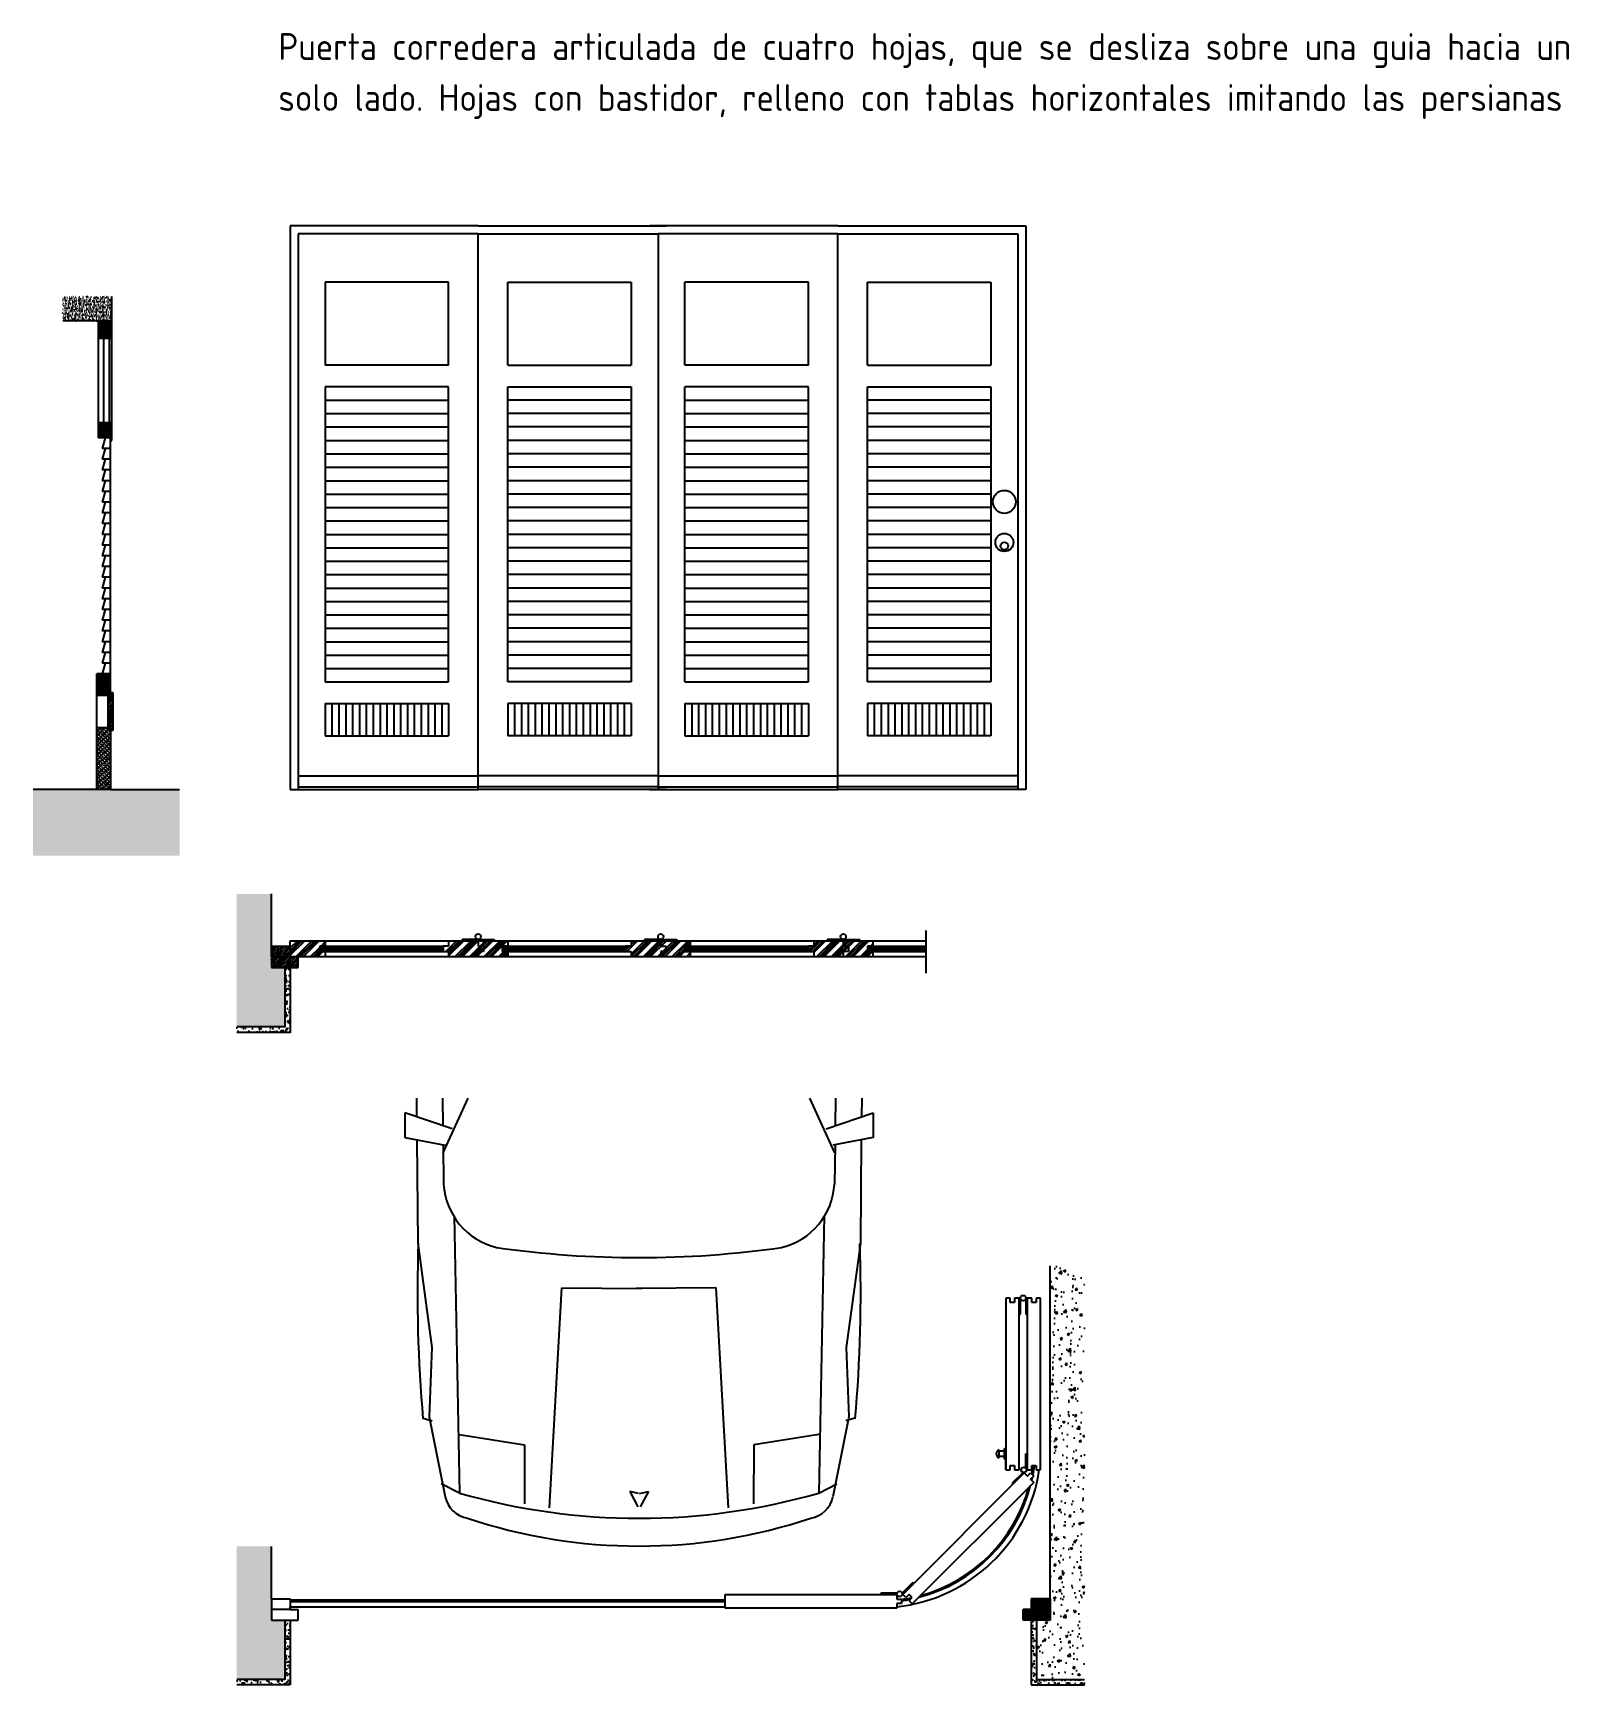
# Model space of a CAD drawing. Extents: x -0.96 to 4.76, y -3.23 to 2.92.
import ezdxf

# ---------------------------------------------------------------- set-up
doc = ezdxf.new("R2010")
doc.units = 0
doc.header["$LTSCALE"] = 0.003367
doc.header["$MEASUREMENT"] = 0
doc.layers.get('0').update_dxf_attribs({"linetype": 'CONTINUOUS'})
doc.styles.get("Standard").update_dxf_attribs({"font": 'ISOCP'})
pattern_1 = [(45, (0, 0), (-0.0269408, 0.0269408), []), (45, (0.00898, 0), (-0.0269408, 0.0269408), []), (45, (0.01796, 0), (-0.0269408, 0.0269408), []), (45, (0.02694, 0), (-0.0269408, 0.0269408), [])]
pattern_2 = [(50, (0, 0), (0.01821847, -0.00159391), [0.001905, -0.020955]), (355, (0, 0), (-0.00352428, 0.01910566), [0.001524, -0.016764]), (100.451, (0.001518, -0.000133), (0.01469425, 0.01751167), [0.001619, -0.017809]), (46.1842, (0, 0.00508), (0.0271079, -0.00420423), [0.0028575, -0.0314325]), (96.6356, (0.00226, 0.00473), (0.02374042, 0.02474256), [0.0024285, -0.0267135]), (351.184, (0, 0.00508), (0.02374046, 0.02474251), [0.002286, -0.025146]), (21, (0.00254, 0.00381), (0.01516149, -0.01022655), [0.001905, -0.020955]), (326, (0.00254, 0.00381), (0.0061802, 0.0184188), [0.001524, -0.016764]), (71.4514, (0.003803, 0.002958), (0.02134165, 0.00819229), [0.001619, -0.017809]), (37.5, (0, 0), (0.00030886, 0.008455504), [0, -0.0165608, 0, -0.017018, 0, -0.0168275]), (7.5, (0, 0), (0.006681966, 0.010018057), [0, -0.0097028, 0, -0.0161798, 0, -0.0064135]), (327.5, (-0.005664, 0), (0.01355906, -0.000572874), [0, -0.00635, 0, -0.019812, 0, -0.026289]), (317.5, (-0.008204, 0), (0.01481292, 0.00254265), [0, -0.008255, 0, -0.0131572, 0, -0.018669])]
pattern_3 = [(37.5, (0, 0), (-0.00080002, 0.02447066), [0, -0.019304, 0, -0.02159, 0, -0.0206375]), (7.5, (0, 0), (0.02247616, 0.03584126), [0, -0.010414, 0, -0.017399, 0, -0.0066675]), (327.5, (-0.01562, 0), (0.03954962, 7.186e-05), [0, -0.00635, 0, -0.02286, 0, -0.029845]), (317.5, (-0.01562, 0), (0.03817782, 0.01114647), [0, -0.003175, 0, -0.014986, 0, -0.017145])]
pattern_4 = [(0, (0, 0), (0, 0.00508), []), (45, (0, 0), (-0.01015999, 0.01015999), [0.00718421, -0.0143684])]
pattern_5 = [(45, (0, 0), (-0.00898026, 0.00898026), []), (45, (0.00898, 0), (-0.00898026, 0.00898026), [0.015875, -0.003175, 0, -0.003175])]
pattern_6 = [(45, (0, 0), (-0.002245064, 0.002245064), [])]

msp = doc.modelspace()

# ---------------------------------------------------------------- texts
for s, p in [('Puerta corredera articulada de cuatro hojas, que se desliza sobre una guia hacia un', (-0.0444, 2.8229)), ('solo lado. Hojas con bastidor, relleno con tablas horizontales imitando las persianas', (-0.0444, 2.6329))]:
    msp.add_text(s, height=0.1).set_placement(p)

# ---------------------------------------------------------------- hatches: boundary and pattern name
h = msp.add_hatch()
h.set_pattern_fill('AR-CONC', color=256, scale=0.0001, style=0)
h.set_pattern_definition(pattern_2)
h.paths.add_polyline_path([(-0.6653, 1.942), (-0.8478, 1.942), (-0.8478, 1.8506), (-0.7153, 1.8506), (-0.6653, 1.8506)])
h = msp.add_hatch()
h.set_pattern_fill('ANSI31', color=256, scale=0.001, style=0)
h.set_pattern_definition(pattern_6)
h.paths.add_polyline_path([(-0.6653, 1.8506), (-0.7153, 1.8506), (-0.7153, 1.7855), (-0.6653, 1.7855)])
h = msp.add_hatch()
h.set_pattern_fill('ANSI31', color=256, scale=0.001, style=0)
h.set_pattern_definition(pattern_6)
h.paths.add_polyline_path([(-0.6653, 1.4655), (-0.6703, 1.4655), (-0.6703, 1.4705), (-0.7153, 1.4705), (-0.7153, 1.4155), (-0.6703, 1.4155), (-0.6703, 1.4055), (-0.6653, 1.4055)])
h = msp.add_hatch()
h.set_pattern_fill('ANSI31', color=256, scale=0.001, style=0)
h.set_pattern_definition(pattern_6)
h.paths.add_polyline_path([(-0.6703, 0.5355), (-0.7003, 0.5355), (-0.7203, 0.5355), (-0.7203, 0.4555), (-0.6803, 0.4555), (-0.6703, 0.4555)])
h = msp.add_hatch()
h.set_pattern_fill('ANSI32', color=256, scale=0.001, style=0)
h.set_pattern_definition([(45, (0, 0), (-0.00673519, 0.00673519), []), (45, (0.00449, 0), (-0.00673519, 0.00673519), [])])
h.paths.add_polyline_path([(-0.6603, 0.4655), (-0.6703, 0.4655), (-0.6703, 0.4555), (-0.6803, 0.4555), (-0.6803, 0.3355), (-0.6703, 0.3355), (-0.6703, 0.3255), (-0.6603, 0.3255)])
h = msp.add_hatch()
h.set_pattern_fill('ANSI33', color=256, scale=0.002, style=0)
h.set_pattern_definition([(45, (0, 0), (-0.00898026, 0.00898026), []), (45, (0.00898, 0), (-0.00898026, 0.00898026), [0.00635, -0.003175])])
h.paths.add_polyline_path([(-0.6703, 0.3355), (-0.7203, 0.3355), (-0.7203, 0.1055), (-0.6703, 0.1055)])
h = msp.add_hatch()
h.set_pattern_fill('AR-CONC', color=256, scale=0.0001, style=0)
h.set_pattern_definition(pattern_2)
h.paths.add_polyline_path([(-0.4127, 0.1055), (-0.6703, 0.1055), (-0.7203, 0.1055), (-0.9583, 0.1055), (-0.9583, -0.1418), (-0.4127, -0.1418)])
h = msp.add_hatch()
h.set_pattern_fill('AR-CONC', color=256, scale=0.0001, style=0)
h.set_pattern_definition(pattern_2)
h.paths.add_polyline_path([(-0.0704, -0.2839), (-0.1993, -0.2839), (-0.1993, -0.7798), (-0.0204, -0.7798), (-0.0204, -0.5583), (-0.0704, -0.5583), (-0.0704, -0.5183), (-0.0704, -0.4783)])
h = msp.add_hatch()
h.set_pattern_fill('ANSI35', color=256, scale=0.002, style=0)
h.set_pattern_definition(pattern_5)
h.paths.add_polyline_path([(-0.0004, -0.4783), (-0.0704, -0.4783), (-0.0704, -0.5183), (-0.0004, -0.5183)])
h = msp.add_hatch()
h.set_pattern_fill('ANSI34', color=256, scale=0.002, style=0)
h.set_pattern_definition(pattern_1)
h.paths.add_polyline_path([(0.1096, -0.4783), (0.1296, -0.4783), (0.1296, -0.4583), (-0.0004, -0.4583), (-0.0004, -0.5183), (0.1296, -0.5183), (0.1296, -0.4983), (0.1096, -0.4983)])
h = msp.add_hatch()
h.set_pattern_fill('DOLMIT', color=256, scale=0.0008, style=0)
h.set_pattern_definition(pattern_4)
h.paths.add_polyline_path([(0.5696, -0.4783), (0.1296, -0.4783), (0.1096, -0.4783), (0.1096, -0.4983), (0.1296, -0.4983), (0.5696, -0.4983)])
h = msp.add_hatch()
h.set_pattern_fill('ANSI34', color=256, scale=0.002, style=0)
h.set_pattern_definition(pattern_1)
h.paths.add_polyline_path([(1.3996, -0.4783), (1.3796, -0.4783), (1.3796, -0.4583), (1.2696, -0.4583), (1.2696, -0.4783), (1.2496, -0.4783), (1.2496, -0.4983), (1.2696, -0.4983), (1.2696, -0.5183), (1.3796, -0.5183), (1.3796, -0.4983), (1.3996, -0.4983)])
h.paths.add_polyline_path([(1.4696, -0.4783), (1.4896, -0.4783), (1.4896, -0.4583), (1.3796, -0.4583), (1.3796, -0.4783), (1.3996, -0.4783), (1.3996, -0.4983), (1.3796, -0.4983), (1.3796, -0.5183), (1.4896, -0.5183), (1.4896, -0.4983), (1.4696, -0.4983)])
h.paths.add_polyline_path([(0.7896, -0.4783), (0.8096, -0.4783), (0.8096, -0.4583), (0.6996, -0.4583), (0.6996, -0.4783), (0.7196, -0.4783), (0.7196, -0.4983), (0.6996, -0.4983), (0.6996, -0.5183), (0.8096, -0.5183), (0.8096, -0.4983), (0.7896, -0.4983)])
h.paths.add_polyline_path([(0.7196, -0.4783), (0.6996, -0.4783), (0.6996, -0.4583), (0.5896, -0.4583), (0.5896, -0.4783), (0.5696, -0.4783), (0.5696, -0.4983), (0.5896, -0.4983), (0.5896, -0.5183), (0.6996, -0.5183), (0.6996, -0.4983), (0.7196, -0.4983)])
h = msp.add_hatch()
h.set_pattern_fill('DOLMIT', color=256, scale=0.0008, style=0)
h.set_pattern_definition(pattern_4)
h.paths.add_polyline_path([(1.2496, -0.4783), (0.8096, -0.4783), (0.7896, -0.4783), (0.7896, -0.4983), (0.8096, -0.4983), (1.2496, -0.4983)])
h = msp.add_hatch()
h.set_pattern_fill('DOLMIT', color=256, scale=0.0008, style=0)
h.set_pattern_definition(pattern_4)
h.paths.add_polyline_path([(1.9296, -0.4783), (1.4896, -0.4783), (1.4696, -0.4783), (1.4696, -0.4983), (1.4896, -0.4983), (1.9296, -0.4983)])
h = msp.add_hatch()
h.set_pattern_fill('ANSI34', color=256, scale=0.002, style=0)
h.set_pattern_definition(pattern_1)
h.paths.add_polyline_path([(2.1696, -0.4583), (2.0596, -0.4583), (2.0596, -0.4783), (2.0796, -0.4783), (2.0796, -0.4983), (2.0596, -0.4983), (2.0596, -0.5183), (2.1696, -0.5183), (2.1696, -0.4983), (2.1496, -0.4983), (2.1496, -0.4783), (2.1696, -0.4783)])
h.paths.add_polyline_path([(2.0596, -0.4583), (1.9496, -0.4583), (1.9496, -0.4783), (1.9296, -0.4783), (1.9296, -0.4983), (1.9496, -0.4983), (1.9496, -0.5183), (2.0596, -0.5183), (2.0596, -0.4983), (2.0796, -0.4983), (2.0796, -0.4783), (2.0596, -0.4783)])
h = msp.add_hatch()
h.set_pattern_fill('DOLMIT', color=256, scale=0.0008, style=0)
h.set_pattern_definition(pattern_4)
h.paths.add_polyline_path([(2.3671, -0.4783), (2.1696, -0.4783), (2.1496, -0.4783), (2.1496, -0.4983), (2.1696, -0.4983), (2.3671, -0.4983)])
h = msp.add_hatch()
h.set_pattern_fill('ANSI35', color=256, scale=0.002, style=0)
h.set_pattern_definition(pattern_5)
h.paths.add_polyline_path([(0.0296, -0.5183), (-0.0004, -0.5183), (-0.0704, -0.5183), (-0.0704, -0.5583), (0.0296, -0.5583)])
h = msp.add_hatch()
h.set_pattern_fill('AR-SAND', color=256, scale=0.0005, style=0)
h.set_pattern_definition(pattern_3)
h.paths.add_polyline_path([(-0.0004, -0.5583), (-0.0204, -0.5583), (-0.0204, -0.7798), (-0.1993, -0.7798), (-0.1993, -0.7998), (-0.0004, -0.7998)])
h = msp.add_hatch()
h.set_pattern_fill('AR-CONC', color=256, scale=0.0005, style=0)
h.set_pattern_definition([(50, (0, 0), (0.0910923, -0.0079695), [0.009525, -0.104775]), (355, (0, 0), (-0.0176214, 0.0955283), [0.00762, -0.08382]), (100.451, (0.00759, -0.00066), (0.0734713, 0.0875583), [0.008095, -0.089045]), (46.1842, (0, 0.0254), (0.1355395, -0.0210212), [0.0142875, -0.1571625]), (96.6356, (0.0113, 0.02365), (0.118702, 0.1237128), [0.0121425, -0.1335675]), (351.184, (0, 0.0254), (0.1187023, 0.1237126), [0.01143, -0.12573]), (21, (0.0127, 0.01905), (0.0758074, -0.0511328), [0.009525, -0.104775]), (326, (0.0127, 0.01905), (0.030901, 0.092094), [0.00762, -0.08382]), (71.4514, (0.01902, 0.01479), (0.1067082, 0.0409614), [0.008095, -0.089045]), (37.5, (0, 0), (0.0015443, 0.04227752), [0, -0.082804, 0, -0.08509, 0, -0.0841375]), (7.5, (0, 0), (0.03340983, 0.0500903), [0, -0.048514, 0, -0.080899, 0, -0.0320675]), (327.5, (-0.02832, 0), (0.0677953, -0.00286437), [0, -0.03175, 0, -0.09906, 0, -0.131445]), (317.5, (-0.04102, 0), (0.0740646, 0.01271325), [0, -0.041275, 0, -0.065786, 0, -0.093345])])
h.paths.add_polyline_path([(2.9585, -1.6691), (2.8296, -1.6691), (2.8296, -2.7153), (2.8296, -2.9097), (2.8296, -2.9497), (2.8296, -2.9897), (2.7796, -2.9897), (2.7796, -3.2112), (2.9585, -3.2112)])
h = msp.add_hatch()
h.set_pattern_fill('AR-CONC', color=256, scale=0.0001, style=0)
h.set_pattern_definition(pattern_2)
h.paths.add_polyline_path([(-0.0704, -2.7153), (-0.1993, -2.7153), (-0.1993, -3.2112), (-0.0204, -3.2112), (-0.0204, -2.9897), (-0.0704, -2.9897), (-0.0704, -2.9497), (-0.0704, -2.9097)])
h = msp.add_hatch()
h.set_pattern_fill('ANSI35', color=256, scale=0.001, style=0)
h.set_pattern_definition([(45, (0, 0), (-0.004490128, 0.004490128), []), (45, (0.00449, 0), (-0.004490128, 0.004490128), [0.0079375, -0.0015875, 0, -0.0015875])])
h.paths.add_polyline_path([(2.8296, -2.9097), (2.7596, -2.9097), (2.7596, -2.9497), (2.8296, -2.9497)])
h.paths.add_polyline_path([(2.8296, -2.9497), (2.7596, -2.9497), (2.7296, -2.9497), (2.7296, -2.9897), (2.8296, -2.9897)])
h = msp.add_hatch()
h.set_pattern_fill('AR-SAND', color=256, scale=0.0005, style=0)
h.set_pattern_definition(pattern_3)
h.paths.add_polyline_path([(-0.0004, -2.9897), (-0.0204, -2.9897), (-0.0204, -3.2112), (-0.1993, -3.2112), (-0.1993, -3.2312), (-0.0004, -3.2312)])
h = msp.add_hatch()
h.set_pattern_fill('AR-SAND', color=256, scale=0.0005, style=0)
h.set_pattern_definition(pattern_3)
h.paths.add_polyline_path([(2.7796, -2.9897), (2.7596, -2.9897), (2.7596, -3.2312), (2.9585, -3.2312), (2.9585, -3.2112), (2.7796, -3.2112)])

# ---------------------------------------------------------------- linework, layer by layer
for p, q in [((-0.0004, 2.2055), (-0.0004, 0.1055)), ((0.6996, 2.2055), (-0.0004, 2.2055)), ((0.6996, 2.2055), (-0.0004, 2.2055)), ((0.0296, 2.1755), (0.0296, 0.1055)), ((0.0296, 2.1755), (0.0296, 0.1055)), ((0.6996, 2.1755), (0.0296, 2.1755)), ((0.6996, 2.1755), (0.0296, 2.1755)), ((0.6996, 2.2055), (1.3996, 2.2055)), ((0.6996, 2.2055), (1.3996, 2.2055)), ((0.6996, 0.1055), (0.6996, 2.1755)), ((0.6996, 2.1755), (1.3696, 2.1755)), ((0.6996, 2.1755), (1.3696, 2.1755)), ((2.0396, 2.2055), (1.3396, 2.2055)), ((2.0396, 2.2055), (1.3396, 2.2055)), ((2.0396, 2.1755), (1.3696, 2.1755)), ((2.0396, 2.1755), (1.3696, 2.1755)), ((1.3696, 2.1755), (1.3696, 0.1055)), ((1.3696, 2.1755), (1.3696, 0.1055)), ((2.0396, 2.2055), (2.7396, 2.2055)), ((2.0396, 2.2055), (2.7396, 2.2055)), ((2.0396, 0.1055), (2.0396, 2.1755)), ((2.0396, 2.1755), (2.7096, 2.1755)), ((2.0396, 2.1755), (2.7096, 2.1755)), ((2.7096, 2.1755), (2.7096, 0.1055)), ((2.7096, 2.1755), (2.7096, 0.1055)), ((2.7396, 2.2055), (2.7396, 0.1055)), ((0.5896, 1.9955), (0.1296, 1.9955)), ((0.5896, 1.9955), (0.1296, 1.9955)), ((0.1296, 1.9955), (0.1296, 1.6855)), ((0.1296, 1.9955), (0.1296, 1.6855)), ((0.5896, 1.6855), (0.5896, 1.9955)), ((0.5896, 1.6855), (0.5896, 1.9955)), ((0.8096, 1.9955), (1.2696, 1.9955)), ((0.8096, 1.9955), (1.2696, 1.9955)), ((0.8096, 1.6855), (0.8096, 1.9955)), ((0.8096, 1.6855), (0.8096, 1.9955)), ((1.2696, 1.9955), (1.2696, 1.6855)), ((1.2696, 1.9955), (1.2696, 1.6855)), ((1.9296, 1.9955), (1.4696, 1.9955)), ((1.9296, 1.9955), (1.4696, 1.9955)), ((1.4696, 1.6855), (1.4696, 1.9955)), ((1.9296, 1.6855), (1.9296, 1.9955)), ((1.9296, 1.6855), (1.9296, 1.9955)), ((2.1496, 1.9955), (2.6096, 1.9955)), ((2.1496, 1.9955), (2.6096, 1.9955)), ((2.1496, 1.6855), (2.1496, 1.9955)), ((2.1496, 1.6855), (2.1496, 1.9955)), ((2.6096, 1.9955), (2.6096, 1.6855)), ((2.6096, 1.9955), (2.6096, 1.6855)), ((-0.6653, 1.8506), (-0.6653, 1.942)), ((-0.7153, 1.8506), (-0.8478, 1.8506)), ((-0.7153, 1.8506), (-0.7153, 1.4705)), ((-0.7153, 1.8506), (-0.7153, 1.4705)), ((-0.6653, 1.8506), (-0.7153, 1.8506)), ((-0.6653, 1.7855), (-0.6653, 1.8506)), ((-0.6653, 1.7855), (-0.7153, 1.7855)), ((-0.6953, 1.7855), (-0.6953, 1.4705)), ((-0.6753, 1.7855), (-0.6753, 1.4705)), ((-0.6653, 1.4655), (-0.6653, 1.7855)), ((0.5896, 1.6855), (0.1296, 1.6855)), ((0.5896, 1.6855), (0.1296, 1.6855)), ((0.8096, 1.6855), (1.2696, 1.6855)), ((0.8096, 1.6855), (1.2696, 1.6855)), ((1.9296, 1.6855), (1.4696, 1.6855)), ((1.9296, 1.6855), (1.4696, 1.6855)), ((2.1496, 1.6855), (2.6096, 1.6855)), ((2.1496, 1.6855), (2.6096, 1.6855)), ((0.5896, 1.6055), (0.1296, 1.6055)), ((0.5896, 1.6055), (0.1296, 1.6055)), ((0.1296, 1.6055), (0.1296, 0.5055)), ((0.1296, 1.6055), (0.1296, 0.5055)), ((0.5896, 0.5055), (0.5896, 1.6055)), ((0.5896, 0.5055), (0.5896, 1.6055)), ((0.8096, 0.5055), (0.8096, 1.6055)), ((0.8096, 0.5055), (0.8096, 1.6055)), ((0.8096, 1.6055), (1.2696, 1.6055)), ((0.8096, 1.6055), (1.2696, 1.6055)), ((1.2696, 1.6055), (1.2696, 0.5055)), ((1.2696, 1.6055), (1.2696, 0.5055)), ((1.4696, 0.5055), (1.4696, 1.6055)), ((1.9296, 1.6055), (1.4696, 1.6055)), ((1.9296, 1.6055), (1.4696, 1.6055)), ((1.9296, 0.5055), (1.9296, 1.6055)), ((1.9296, 0.5055), (1.9296, 1.6055)), ((2.1496, 1.6055), (2.6096, 1.6055)), ((2.1496, 1.6055), (2.6096, 1.6055)), ((2.1496, 0.5055), (2.1496, 1.6055)), ((2.1496, 0.5055), (2.1496, 1.6055)), ((2.6096, 1.6055), (2.6096, 0.5055)), ((2.6096, 1.6055), (2.6096, 0.5055)), ((0.1296, 1.5555), (0.5896, 1.5555)), ((0.1296, 1.5555), (0.5896, 1.5555)), ((1.2696, 1.5555), (0.8096, 1.5555)), ((1.2696, 1.5555), (0.8096, 1.5555)), ((1.4696, 1.5555), (1.9296, 1.5555)), ((1.4696, 1.5555), (1.9296, 1.5555)), ((2.6096, 1.5555), (2.1496, 1.5555)), ((2.6096, 1.5555), (2.1496, 1.5555)), ((0.1296, 1.5055), (0.5896, 1.5055)), ((0.1296, 1.5055), (0.5896, 1.5055)), ((1.2696, 1.5055), (0.8096, 1.5055)), ((1.2696, 1.5055), (0.8096, 1.5055)), ((1.4696, 1.5055), (1.9296, 1.5055)), ((1.4696, 1.5055), (1.9296, 1.5055)), ((2.6096, 1.5055), (2.1496, 1.5055)), ((2.6096, 1.5055), (2.1496, 1.5055)), ((-0.7153, 1.4705), (-0.7153, 1.4155)), ((-0.6703, 1.4705), (-0.7153, 1.4705)), ((-0.6703, 1.4155), (-0.7153, 1.4155)), ((-0.6903, 1.4155), (-0.7003, 1.3755)), ((-0.6703, 1.4655), (-0.6703, 1.4705)), ((-0.6653, 1.4655), (-0.6703, 1.4655)), ((-0.6703, 1.4155), (-0.6703, 1.4055)), ((-0.6703, 1.3755), (-0.6703, 1.4155)), ((-0.6653, 1.4055), (-0.6653, 1.4655)), ((0.1296, 1.4555), (0.5896, 1.4555)), ((0.1296, 1.4555), (0.5896, 1.4555)), ((1.2696, 1.4555), (0.8096, 1.4555)), ((1.2696, 1.4555), (0.8096, 1.4555)), ((1.4696, 1.4555), (1.9296, 1.4555)), ((1.4696, 1.4555), (1.9296, 1.4555)), ((2.6096, 1.4555), (2.1496, 1.4555)), ((2.6096, 1.4555), (2.1496, 1.4555)), ((-0.6903, 1.3755), (-0.7003, 1.3355)), ((-0.6703, 1.3755), (-0.7003, 1.3755)), ((-0.6703, 1.3755), (-0.6903, 1.3755)), ((-0.6703, 1.4055), (-0.6653, 1.4055)), ((-0.6703, 1.3355), (-0.6703, 1.3755)), ((0.1296, 1.4055), (0.5896, 1.4055)), ((0.1296, 1.4055), (0.5896, 1.4055)), ((0.1296, 1.3555), (0.5896, 1.3555)), ((0.1296, 1.3555), (0.5896, 1.3555)), ((1.2696, 1.4055), (0.8096, 1.4055)), ((1.2696, 1.4055), (0.8096, 1.4055)), ((1.2696, 1.3555), (0.8096, 1.3555)), ((1.2696, 1.3555), (0.8096, 1.3555)), ((1.4696, 1.4055), (1.9296, 1.4055)), ((1.4696, 1.4055), (1.9296, 1.4055)), ((1.4696, 1.3555), (1.9296, 1.3555)), ((1.4696, 1.3555), (1.9296, 1.3555)), ((2.6096, 1.4055), (2.1496, 1.4055)), ((2.6096, 1.4055), (2.1496, 1.4055)), ((2.6096, 1.3555), (2.1496, 1.3555)), ((2.6096, 1.3555), (2.1496, 1.3555)), ((-0.6703, 1.3355), (-0.7003, 1.3355)), ((-0.6903, 1.3355), (-0.7003, 1.2955)), ((-0.6903, 1.2955), (-0.7003, 1.2555)), ((-0.6703, 1.2955), (-0.7003, 1.2955)), ((-0.6703, 1.3355), (-0.6903, 1.3355)), ((-0.6703, 1.2955), (-0.6903, 1.2955)), ((-0.6703, 1.2955), (-0.6703, 1.3355)), ((-0.6703, 1.2555), (-0.6703, 1.2955)), ((0.1296, 1.3055), (0.5896, 1.3055)), ((0.1296, 1.3055), (0.5896, 1.3055)), ((1.2696, 1.3055), (0.8096, 1.3055)), ((1.2696, 1.3055), (0.8096, 1.3055)), ((1.4696, 1.3055), (1.9296, 1.3055)), ((1.4696, 1.3055), (1.9296, 1.3055)), ((2.6096, 1.3055), (2.1496, 1.3055)), ((2.6096, 1.3055), (2.1496, 1.3055)), ((-0.6903, 1.2555), (-0.7003, 1.2155)), ((-0.6703, 1.2555), (-0.7003, 1.2555)), ((-0.6703, 1.2555), (-0.6903, 1.2555)), ((-0.6703, 1.2155), (-0.6703, 1.2555)), ((0.1296, 1.2555), (0.5896, 1.2555)), ((0.1296, 1.2555), (0.5896, 1.2555)), ((0.1296, 1.2555), (0.5896, 1.2555)), ((0.1296, 1.2555), (0.5896, 1.2555)), ((1.2696, 1.2555), (0.8096, 1.2555)), ((1.2696, 1.2555), (0.8096, 1.2555)), ((1.2696, 1.2555), (0.8096, 1.2555)), ((1.2696, 1.2555), (0.8096, 1.2555)), ((1.4696, 1.2555), (1.9296, 1.2555)), ((1.4696, 1.2555), (1.9296, 1.2555)), ((1.4696, 1.2555), (1.9296, 1.2555)), ((1.4696, 1.2555), (1.9296, 1.2555)), ((2.6096, 1.2555), (2.1496, 1.2555)), ((2.6096, 1.2555), (2.1496, 1.2555)), ((2.6096, 1.2555), (2.1496, 1.2555)), ((2.6096, 1.2555), (2.1496, 1.2555)), ((-0.6903, 1.2155), (-0.7003, 1.1755)), ((-0.6703, 1.2155), (-0.7003, 1.2155)), ((-0.6903, 1.1755), (-0.7003, 1.1355)), ((-0.6703, 1.1755), (-0.7003, 1.1755)), ((-0.6703, 1.2155), (-0.6903, 1.2155)), ((-0.6703, 1.1755), (-0.6903, 1.1755)), ((-0.6703, 1.1755), (-0.6703, 1.2155)), ((-0.6703, 1.1355), (-0.6703, 1.1755)), ((0.1296, 1.2055), (0.5896, 1.2055)), ((0.1296, 1.2055), (0.5896, 1.2055)), ((1.2696, 1.2055), (0.8096, 1.2055)), ((1.2696, 1.2055), (0.8096, 1.2055)), ((1.4696, 1.2055), (1.9296, 1.2055)), ((1.4696, 1.2055), (1.9296, 1.2055)), ((2.6096, 1.2055), (2.1496, 1.2055)), ((2.6096, 1.2055), (2.1496, 1.2055)), ((-0.6703, 1.1355), (-0.7003, 1.1355)), ((-0.6903, 1.1355), (-0.7003, 1.0955)), ((-0.6703, 1.1355), (-0.6903, 1.1355)), ((-0.6703, 1.0955), (-0.6703, 1.1355)), ((0.1296, 1.1555), (0.5896, 1.1555)), ((0.1296, 1.1555), (0.5896, 1.1555)), ((1.2696, 1.1555), (0.8096, 1.1555)), ((1.2696, 1.1555), (0.8096, 1.1555)), ((1.4696, 1.1555), (1.9296, 1.1555)), ((1.4696, 1.1555), (1.9296, 1.1555)), ((2.6096, 1.1555), (2.1496, 1.1555)), ((2.6096, 1.1555), (2.1496, 1.1555)), ((-0.6903, 1.0955), (-0.7003, 1.0555)), ((-0.6703, 1.0955), (-0.7003, 1.0955)), ((-0.6703, 1.0555), (-0.7003, 1.0555)), ((-0.6903, 1.0555), (-0.7003, 1.0155)), ((-0.6703, 1.0955), (-0.6903, 1.0955)), ((-0.6703, 1.0555), (-0.6903, 1.0555)), ((-0.6703, 1.0555), (-0.6703, 1.0955)), ((-0.6703, 1.0155), (-0.6703, 1.0555)), ((0.1296, 1.1055), (0.5896, 1.1055)), ((0.1296, 1.1055), (0.5896, 1.1055)), ((0.1296, 1.0555), (0.5896, 1.0555)), ((0.1296, 1.0555), (0.5896, 1.0555)), ((1.2696, 1.1055), (0.8096, 1.1055)), ((1.2696, 1.1055), (0.8096, 1.1055)), ((1.2696, 1.0555), (0.8096, 1.0555)), ((1.2696, 1.0555), (0.8096, 1.0555)), ((1.4696, 1.1055), (1.9296, 1.1055)), ((1.4696, 1.1055), (1.9296, 1.1055)), ((1.4696, 1.0555), (1.9296, 1.0555)), ((1.4696, 1.0555), (1.9296, 1.0555)), ((2.6096, 1.1055), (2.1496, 1.1055)), ((2.6096, 1.1055), (2.1496, 1.1055)), ((2.6096, 1.0555), (2.1496, 1.0555)), ((2.6096, 1.0555), (2.1496, 1.0555)), ((-0.6903, 1.0155), (-0.7003, 0.9755)), ((-0.6703, 1.0155), (-0.7003, 1.0155)), ((-0.6703, 1.0155), (-0.6903, 1.0155)), ((-0.6703, 0.9755), (-0.6703, 1.0155)), ((0.1296, 1.0055), (0.5896, 1.0055)), ((0.1296, 1.0055), (0.5896, 1.0055)), ((0.1296, 1.0055), (0.5896, 1.0055)), ((0.1296, 1.0055), (0.5896, 1.0055)), ((1.2696, 1.0055), (0.8096, 1.0055)), ((1.2696, 1.0055), (0.8096, 1.0055)), ((1.2696, 1.0055), (0.8096, 1.0055)), ((1.2696, 1.0055), (0.8096, 1.0055)), ((1.4696, 1.0055), (1.9296, 1.0055)), ((1.4696, 1.0055), (1.9296, 1.0055)), ((1.4696, 1.0055), (1.9296, 1.0055)), ((1.4696, 1.0055), (1.9296, 1.0055)), ((2.6096, 1.0055), (2.1496, 1.0055)), ((2.6096, 1.0055), (2.1496, 1.0055)), ((2.6096, 1.0055), (2.1496, 1.0055)), ((2.6096, 1.0055), (2.1496, 1.0055)), ((-0.6703, 0.9755), (-0.7003, 0.9755)), ((-0.6903, 0.9755), (-0.7003, 0.9355)), ((-0.6903, 0.9355), (-0.7003, 0.8955)), ((-0.6703, 0.9355), (-0.7003, 0.9355)), ((-0.6703, 0.9755), (-0.6903, 0.9755)), ((-0.6703, 0.9355), (-0.6903, 0.9355)), ((-0.6703, 0.9355), (-0.6703, 0.9755)), ((-0.6703, 0.8955), (-0.6703, 0.9355)), ((0.1296, 0.9555), (0.5896, 0.9555)), ((0.1296, 0.9555), (0.5896, 0.9555)), ((1.2696, 0.9555), (0.8096, 0.9555)), ((1.2696, 0.9555), (0.8096, 0.9555)), ((1.4696, 0.9555), (1.9296, 0.9555)), ((1.4696, 0.9555), (1.9296, 0.9555)), ((2.6096, 0.9555), (2.1496, 0.9555)), ((2.6096, 0.9555), (2.1496, 0.9555)), ((-0.6903, 0.8955), (-0.7003, 0.8555)), ((-0.6703, 0.8955), (-0.7003, 0.8955)), ((-0.6703, 0.8955), (-0.6903, 0.8955)), ((-0.6703, 0.8555), (-0.6703, 0.8955)), ((0.1296, 0.9055), (0.5896, 0.9055)), ((0.1296, 0.9055), (0.5896, 0.9055)), ((1.2696, 0.9055), (0.8096, 0.9055)), ((1.2696, 0.9055), (0.8096, 0.9055)), ((1.4696, 0.9055), (1.9296, 0.9055)), ((1.4696, 0.9055), (1.9296, 0.9055)), ((2.6096, 0.9055), (2.1496, 0.9055)), ((2.6096, 0.9055), (2.1496, 0.9055)), ((-0.6703, 0.8555), (-0.7003, 0.8555)), ((-0.6903, 0.8555), (-0.7003, 0.8155)), ((-0.6903, 0.8155), (-0.7003, 0.7755)), ((-0.6703, 0.8155), (-0.7003, 0.8155)), ((-0.6703, 0.8555), (-0.6903, 0.8555)), ((-0.6703, 0.8155), (-0.6903, 0.8155)), ((-0.6703, 0.8155), (-0.6703, 0.8555)), ((-0.6703, 0.7755), (-0.6703, 0.8155)), ((0.1296, 0.8555), (0.5896, 0.8555)), ((0.1296, 0.8555), (0.5896, 0.8555)), ((0.1296, 0.8055), (0.5896, 0.8055)), ((0.1296, 0.8055), (0.5896, 0.8055)), ((1.2696, 0.8555), (0.8096, 0.8555)), ((1.2696, 0.8555), (0.8096, 0.8555)), ((1.2696, 0.8055), (0.8096, 0.8055)), ((1.2696, 0.8055), (0.8096, 0.8055)), ((1.4696, 0.8555), (1.9296, 0.8555)), ((1.4696, 0.8555), (1.9296, 0.8555)), ((1.4696, 0.8055), (1.9296, 0.8055)), ((1.4696, 0.8055), (1.9296, 0.8055)), ((2.6096, 0.8555), (2.1496, 0.8555)), ((2.6096, 0.8555), (2.1496, 0.8555)), ((2.6096, 0.8055), (2.1496, 0.8055)), ((2.6096, 0.8055), (2.1496, 0.8055)), ((-0.6703, 0.7755), (-0.7003, 0.7755)), ((-0.6903, 0.7755), (-0.7003, 0.7355)), ((-0.6703, 0.7755), (-0.6903, 0.7755)), ((-0.6703, 0.7355), (-0.6703, 0.7755)), ((0.1296, 0.7555), (0.5896, 0.7555)), ((0.1296, 0.7555), (0.5896, 0.7555)), ((0.1296, 0.7555), (0.5896, 0.7555)), ((0.1296, 0.7555), (0.5896, 0.7555)), ((1.2696, 0.7555), (0.8096, 0.7555)), ((1.2696, 0.7555), (0.8096, 0.7555)), ((1.2696, 0.7555), (0.8096, 0.7555)), ((1.2696, 0.7555), (0.8096, 0.7555)), ((1.4696, 0.7555), (1.9296, 0.7555)), ((1.4696, 0.7555), (1.9296, 0.7555)), ((1.4696, 0.7555), (1.9296, 0.7555)), ((1.4696, 0.7555), (1.9296, 0.7555)), ((2.6096, 0.7555), (2.1496, 0.7555)), ((2.6096, 0.7555), (2.1496, 0.7555)), ((2.6096, 0.7555), (2.1496, 0.7555)), ((2.6096, 0.7555), (2.1496, 0.7555)), ((-0.6903, 0.7355), (-0.7003, 0.6955)), ((-0.6703, 0.7355), (-0.7003, 0.7355)), ((-0.6903, 0.6955), (-0.7003, 0.6555)), ((-0.6703, 0.6955), (-0.7003, 0.6955)), ((-0.6703, 0.7355), (-0.6903, 0.7355)), ((-0.6703, 0.6955), (-0.6903, 0.6955)), ((-0.6703, 0.6955), (-0.6703, 0.7355)), ((-0.6703, 0.6555), (-0.6703, 0.6955)), ((0.1296, 0.7055), (0.5896, 0.7055)), ((0.1296, 0.7055), (0.5896, 0.7055)), ((1.2696, 0.7055), (0.8096, 0.7055)), ((1.2696, 0.7055), (0.8096, 0.7055)), ((1.4696, 0.7055), (1.9296, 0.7055)), ((1.4696, 0.7055), (1.9296, 0.7055)), ((2.6096, 0.7055), (2.1496, 0.7055)), ((2.6096, 0.7055), (2.1496, 0.7055)), ((-0.6903, 0.6555), (-0.7003, 0.6155)), ((-0.6703, 0.6555), (-0.7003, 0.6555)), ((-0.6703, 0.6155), (-0.7003, 0.6155)), ((-0.6903, 0.6155), (-0.7003, 0.5755)), ((-0.6703, 0.6555), (-0.6903, 0.6555)), ((-0.6703, 0.6155), (-0.6903, 0.6155)), ((-0.6703, 0.6155), (-0.6703, 0.6555)), ((-0.6703, 0.5755), (-0.6703, 0.6155)), ((0.1296, 0.6555), (0.5896, 0.6555)), ((0.1296, 0.6555), (0.5896, 0.6555)), ((1.2696, 0.6555), (0.8096, 0.6555)), ((1.2696, 0.6555), (0.8096, 0.6555)), ((1.4696, 0.6555), (1.9296, 0.6555)), ((1.4696, 0.6555), (1.9296, 0.6555)), ((2.6096, 0.6555), (2.1496, 0.6555)), ((2.6096, 0.6555), (2.1496, 0.6555)), ((-0.6903, 0.5755), (-0.7003, 0.5355)), ((-0.6703, 0.5755), (-0.7003, 0.5755)), ((-0.6703, 0.5755), (-0.6903, 0.5755)), ((-0.6703, 0.5355), (-0.6703, 0.5755)), ((0.1296, 0.6055), (0.5896, 0.6055)), ((0.1296, 0.6055), (0.5896, 0.6055)), ((0.1296, 0.5555), (0.5896, 0.5555)), ((0.1296, 0.5555), (0.5896, 0.5555)), ((1.2696, 0.6055), (0.8096, 0.6055)), ((1.2696, 0.6055), (0.8096, 0.6055)), ((1.2696, 0.5555), (0.8096, 0.5555)), ((1.2696, 0.5555), (0.8096, 0.5555)), ((1.4696, 0.6055), (1.9296, 0.6055)), ((1.4696, 0.6055), (1.9296, 0.6055)), ((1.4696, 0.5555), (1.9296, 0.5555)), ((1.4696, 0.5555), (1.9296, 0.5555)), ((2.6096, 0.6055), (2.1496, 0.6055)), ((2.6096, 0.6055), (2.1496, 0.6055)), ((2.6096, 0.5555), (2.1496, 0.5555)), ((2.6096, 0.5555), (2.1496, 0.5555)), ((-0.7203, 0.4555), (-0.7203, 0.5355)), ((-0.6703, 0.5355), (-0.7203, 0.5355)), ((-0.6703, 0.5355), (-0.7003, 0.5355)), ((-0.6703, 0.4555), (-0.6703, 0.5355)), ((0.1296, 0.5055), (0.5896, 0.5055)), ((0.1296, 0.5055), (0.5896, 0.5055)), ((1.2696, 0.5055), (0.8096, 0.5055)), ((1.2696, 0.5055), (0.8096, 0.5055)), ((1.4696, 0.5055), (1.9296, 0.5055)), ((1.4696, 0.5055), (1.9296, 0.5055)), ((2.6096, 0.5055), (2.1496, 0.5055)), ((2.6096, 0.5055), (2.1496, 0.5055)), ((-0.7203, 0.3355), (-0.7203, 0.4555)), ((-0.6803, 0.4555), (-0.7203, 0.4555)), ((-0.6803, 0.4555), (-0.6803, 0.3355)), ((-0.6703, 0.4555), (-0.6803, 0.4555)), ((-0.6603, 0.4655), (-0.6703, 0.4655)), ((-0.6703, 0.4655), (-0.6703, 0.4555)), ((-0.6603, 0.3255), (-0.6603, 0.4655)), ((0.1296, 0.4255), (0.1296, 0.3055)), ((0.1296, 0.4255), (0.1296, 0.3055)), ((0.1296, 0.4255), (0.5896, 0.4255)), ((0.1296, 0.4255), (0.5896, 0.4255)), ((0.1551, 0.4255), (0.1551, 0.3055)), ((0.1551, 0.4255), (0.1551, 0.3055)), ((0.1807, 0.4255), (0.1807, 0.3055)), ((0.1807, 0.4255), (0.1807, 0.3055)), ((0.2062, 0.4255), (0.2062, 0.3055)), ((0.2062, 0.4255), (0.2062, 0.3055)), ((0.2318, 0.4255), (0.2318, 0.3055)), ((0.2318, 0.4255), (0.2318, 0.3055)), ((0.2573, 0.4255), (0.2573, 0.3055)), ((0.2573, 0.4255), (0.2573, 0.3055)), ((0.2829, 0.4255), (0.2829, 0.3055)), ((0.2829, 0.4255), (0.2829, 0.3055)), ((0.2829, 0.4255), (0.2829, 0.3055)), ((0.2829, 0.4255), (0.2829, 0.3055)), ((0.3085, 0.4255), (0.3085, 0.3055)), ((0.3085, 0.4255), (0.3085, 0.3055)), ((0.334, 0.4255), (0.334, 0.3055)), ((0.334, 0.4255), (0.334, 0.3055)), ((0.3596, 0.4255), (0.3596, 0.3055)), ((0.3596, 0.4255), (0.3596, 0.3055)), ((0.3851, 0.4255), (0.3851, 0.3055)), ((0.3851, 0.4255), (0.3851, 0.3055)), ((0.4107, 0.4255), (0.4107, 0.3055)), ((0.4107, 0.4255), (0.4107, 0.3055)), ((0.4107, 0.4255), (0.4107, 0.3055)), ((0.4107, 0.4255), (0.4107, 0.3055)), ((0.4362, 0.4255), (0.4362, 0.3055)), ((0.4362, 0.4255), (0.4362, 0.3055)), ((0.4618, 0.4255), (0.4618, 0.3055)), ((0.4618, 0.4255), (0.4618, 0.3055)), ((0.4873, 0.4255), (0.4873, 0.3055)), ((0.4873, 0.4255), (0.4873, 0.3055)), ((0.5129, 0.4255), (0.5129, 0.3055)), ((0.5129, 0.4255), (0.5129, 0.3055)), ((0.5385, 0.4255), (0.5385, 0.3055)), ((0.5385, 0.4255), (0.5385, 0.3055)), ((0.5385, 0.4255), (0.5385, 0.3055)), ((0.5385, 0.4255), (0.5385, 0.3055)), ((0.564, 0.4255), (0.564, 0.3055)), ((0.564, 0.4255), (0.564, 0.3055)), ((0.5896, 0.4255), (0.5896, 0.3055)), ((0.5896, 0.4255), (0.5896, 0.3055)), ((0.8096, 0.4255), (0.8096, 0.3055)), ((0.8096, 0.4255), (0.8096, 0.3055)), ((1.2696, 0.4255), (0.8096, 0.4255)), ((1.2696, 0.4255), (0.8096, 0.4255)), ((0.8351, 0.4255), (0.8351, 0.3055)), ((0.8351, 0.4255), (0.8351, 0.3055)), ((0.8607, 0.4255), (0.8607, 0.3055)), ((0.8607, 0.4255), (0.8607, 0.3055)), ((0.8607, 0.4255), (0.8607, 0.3055)), ((0.8607, 0.4255), (0.8607, 0.3055)), ((0.8862, 0.4255), (0.8862, 0.3055)), ((0.8862, 0.4255), (0.8862, 0.3055)), ((0.9118, 0.4255), (0.9118, 0.3055)), ((0.9118, 0.4255), (0.9118, 0.3055)), ((0.9373, 0.4255), (0.9373, 0.3055)), ((0.9373, 0.4255), (0.9373, 0.3055)), ((0.9629, 0.4255), (0.9629, 0.3055)), ((0.9629, 0.4255), (0.9629, 0.3055)), ((0.9885, 0.4255), (0.9885, 0.3055)), ((0.9885, 0.4255), (0.9885, 0.3055)), ((0.9885, 0.4255), (0.9885, 0.3055)), ((0.9885, 0.4255), (0.9885, 0.3055)), ((1.014, 0.4255), (1.014, 0.3055)), ((1.014, 0.4255), (1.014, 0.3055)), ((1.0396, 0.4255), (1.0396, 0.3055)), ((1.0396, 0.4255), (1.0396, 0.3055)), ((1.0651, 0.4255), (1.0651, 0.3055)), ((1.0651, 0.4255), (1.0651, 0.3055)), ((1.0907, 0.4255), (1.0907, 0.3055)), ((1.0907, 0.4255), (1.0907, 0.3055)), ((1.1162, 0.4255), (1.1162, 0.3055)), ((1.1162, 0.4255), (1.1162, 0.3055)), ((1.1162, 0.4255), (1.1162, 0.3055)), ((1.1162, 0.4255), (1.1162, 0.3055)), ((1.1418, 0.4255), (1.1418, 0.3055)), ((1.1418, 0.4255), (1.1418, 0.3055)), ((1.1673, 0.4255), (1.1673, 0.3055)), ((1.1673, 0.4255), (1.1673, 0.3055)), ((1.1929, 0.4255), (1.1929, 0.3055)), ((1.1929, 0.4255), (1.1929, 0.3055)), ((1.2185, 0.4255), (1.2185, 0.3055)), ((1.2185, 0.4255), (1.2185, 0.3055)), ((1.244, 0.4255), (1.244, 0.3055)), ((1.244, 0.4255), (1.244, 0.3055)), ((1.2696, 0.4255), (1.2696, 0.3055)), ((1.2696, 0.4255), (1.2696, 0.3055)), ((1.4696, 0.4255), (1.4696, 0.3055)), ((1.4696, 0.4255), (1.4696, 0.3055)), ((1.4696, 0.4255), (1.9296, 0.4255)), ((1.4696, 0.4255), (1.9296, 0.4255)), ((1.4951, 0.4255), (1.4951, 0.3055)), ((1.4951, 0.4255), (1.4951, 0.3055)), ((1.4951, 0.4255), (1.4951, 0.3055)), ((1.4951, 0.4255), (1.4951, 0.3055)), ((1.5207, 0.4255), (1.5207, 0.3055)), ((1.5207, 0.4255), (1.5207, 0.3055)), ((1.5462, 0.4255), (1.5462, 0.3055)), ((1.5462, 0.4255), (1.5462, 0.3055)), ((1.5462, 0.4255), (1.5462, 0.3055)), ((1.5462, 0.4255), (1.5462, 0.3055)), ((1.5718, 0.4255), (1.5718, 0.3055)), ((1.5718, 0.4255), (1.5718, 0.3055)), ((1.5718, 0.4255), (1.5718, 0.3055)), ((1.5718, 0.4255), (1.5718, 0.3055)), ((1.5973, 0.4255), (1.5973, 0.3055)), ((1.5973, 0.4255), (1.5973, 0.3055)), ((1.6229, 0.4255), (1.6229, 0.3055)), ((1.6229, 0.4255), (1.6229, 0.3055)), ((1.6485, 0.4255), (1.6485, 0.3055)), ((1.6485, 0.4255), (1.6485, 0.3055)), ((1.674, 0.4255), (1.674, 0.3055)), ((1.674, 0.4255), (1.674, 0.3055)), ((1.6996, 0.4255), (1.6996, 0.3055)), ((1.6996, 0.4255), (1.6996, 0.3055)), ((1.6996, 0.4255), (1.6996, 0.3055)), ((1.6996, 0.4255), (1.6996, 0.3055)), ((1.7251, 0.4255), (1.7251, 0.3055)), ((1.7251, 0.4255), (1.7251, 0.3055)), ((1.7251, 0.4255), (1.7251, 0.3055)), ((1.7251, 0.4255), (1.7251, 0.3055)), ((1.7507, 0.4255), (1.7507, 0.3055)), ((1.7507, 0.4255), (1.7507, 0.3055)), ((1.7507, 0.4255), (1.7507, 0.3055)), ((1.7507, 0.4255), (1.7507, 0.3055)), ((1.7762, 0.4255), (1.7762, 0.3055)), ((1.7762, 0.4255), (1.7762, 0.3055)), ((1.8018, 0.4255), (1.8018, 0.3055)), ((1.8018, 0.4255), (1.8018, 0.3055)), ((1.8273, 0.4255), (1.8273, 0.3055)), ((1.8273, 0.4255), (1.8273, 0.3055)), ((1.8529, 0.4255), (1.8529, 0.3055)), ((1.8529, 0.4255), (1.8529, 0.3055)), ((1.8785, 0.4255), (1.8785, 0.3055)), ((1.8785, 0.4255), (1.8785, 0.3055)), ((1.8785, 0.4255), (1.8785, 0.3055)), ((1.8785, 0.4255), (1.8785, 0.3055)), ((1.904, 0.4255), (1.904, 0.3055)), ((1.904, 0.4255), (1.904, 0.3055)), ((1.9296, 0.4255), (1.9296, 0.3055)), ((1.9296, 0.4255), (1.9296, 0.3055)), ((2.1496, 0.4255), (2.1496, 0.3055)), ((2.1496, 0.4255), (2.1496, 0.3055)), ((2.6096, 0.4255), (2.1496, 0.4255)), ((2.6096, 0.4255), (2.1496, 0.4255)), ((2.1751, 0.4255), (2.1751, 0.3055)), ((2.1751, 0.4255), (2.1751, 0.3055)), ((2.2007, 0.4255), (2.2007, 0.3055)), ((2.2007, 0.4255), (2.2007, 0.3055)), ((2.2007, 0.4255), (2.2007, 0.3055)), ((2.2007, 0.4255), (2.2007, 0.3055)), ((2.2262, 0.4255), (2.2262, 0.3055)), ((2.2262, 0.4255), (2.2262, 0.3055)), ((2.2518, 0.4255), (2.2518, 0.3055)), ((2.2518, 0.4255), (2.2518, 0.3055)), ((2.2773, 0.4255), (2.2773, 0.3055)), ((2.2773, 0.4255), (2.2773, 0.3055)), ((2.3029, 0.4255), (2.3029, 0.3055)), ((2.3029, 0.4255), (2.3029, 0.3055)), ((2.3285, 0.4255), (2.3285, 0.3055)), ((2.3285, 0.4255), (2.3285, 0.3055)), ((2.3285, 0.4255), (2.3285, 0.3055)), ((2.3285, 0.4255), (2.3285, 0.3055)), ((2.354, 0.4255), (2.354, 0.3055)), ((2.354, 0.4255), (2.354, 0.3055)), ((2.3796, 0.4255), (2.3796, 0.3055)), ((2.3796, 0.4255), (2.3796, 0.3055)), ((2.4051, 0.4255), (2.4051, 0.3055)), ((2.4051, 0.4255), (2.4051, 0.3055)), ((2.4307, 0.4255), (2.4307, 0.3055)), ((2.4307, 0.4255), (2.4307, 0.3055)), ((2.4562, 0.4255), (2.4562, 0.3055)), ((2.4562, 0.4255), (2.4562, 0.3055)), ((2.4562, 0.4255), (2.4562, 0.3055)), ((2.4562, 0.4255), (2.4562, 0.3055)), ((2.4818, 0.4255), (2.4818, 0.3055)), ((2.4818, 0.4255), (2.4818, 0.3055)), ((2.5073, 0.4255), (2.5073, 0.3055)), ((2.5073, 0.4255), (2.5073, 0.3055)), ((2.5329, 0.4255), (2.5329, 0.3055)), ((2.5329, 0.4255), (2.5329, 0.3055)), ((2.5585, 0.4255), (2.5585, 0.3055)), ((2.5585, 0.4255), (2.5585, 0.3055)), ((2.584, 0.4255), (2.584, 0.3055)), ((2.584, 0.4255), (2.584, 0.3055)), ((2.6096, 0.4255), (2.6096, 0.3055)), ((2.6096, 0.4255), (2.6096, 0.3055)), ((-0.7203, 0.1055), (-0.7203, 0.3355)), ((-0.7203, 0.3355), (-0.6703, 0.3355)), ((-0.6703, 0.3355), (-0.6703, 0.1055)), ((-0.6703, 0.3355), (-0.6703, 0.3255)), ((-0.6703, 0.3255), (-0.6603, 0.3255)), ((0.1296, 0.3055), (0.5896, 0.3055)), ((0.1296, 0.3055), (0.5896, 0.3055)), ((1.2696, 0.3055), (0.8096, 0.3055)), ((1.2696, 0.3055), (0.8096, 0.3055)), ((1.4696, 0.3055), (1.9296, 0.3055)), ((1.4696, 0.3055), (1.9296, 0.3055)), ((2.6096, 0.3055), (2.1496, 0.3055)), ((2.6096, 0.3055), (2.1496, 0.3055)), ((0.0296, 0.1555), (0.6996, 0.1555)), ((0.0296, 0.1555), (0.6996, 0.1555)), ((1.3696, 0.1555), (0.6996, 0.1555)), ((1.3696, 0.1555), (0.6996, 0.1555)), ((1.3696, 0.1555), (2.0396, 0.1555)), ((1.3696, 0.1555), (2.0396, 0.1555)), ((2.7096, 0.1555), (2.0396, 0.1555)), ((2.7096, 0.1555), (2.0396, 0.1555)), ((-0.7203, 0.1055), (-0.9583, 0.1055)), ((-0.6703, 0.1055), (-0.7203, 0.1055)), ((-0.6703, 0.1055), (-0.4127, 0.1055)), ((-0.0004, 0.1055), (0.6996, 0.1055)), ((-0.0004, 0.1055), (0.6996, 0.1055)), ((0.0296, 0.1155), (0.6996, 0.1155)), ((0.0296, 0.1155), (0.6996, 0.1155)), ((1.3696, 0.1155), (0.6996, 0.1155)), ((1.3696, 0.1155), (0.6996, 0.1155)), ((1.3996, 0.1055), (0.6996, 0.1055)), ((1.3996, 0.1055), (0.6996, 0.1055)), ((1.3396, 0.1055), (2.0396, 0.1055)), ((1.3396, 0.1055), (2.0396, 0.1055)), ((1.3696, 0.1155), (2.0396, 0.1155)), ((1.3696, 0.1155), (2.0396, 0.1155)), ((2.7096, 0.1155), (2.0396, 0.1155)), ((2.7096, 0.1155), (2.0396, 0.1155)), ((2.7396, 0.1055), (2.0396, 0.1055)), ((2.7396, 0.1055), (2.0396, 0.1055)), ((2.3671, -0.42), (2.3671, -0.579)), ((-0.0704, -0.5183), (-0.0704, -0.4783)), ((-0.0704, -0.4783), (-0.0004, -0.4783)), ((-0.0004, -0.5183), (-0.0004, -0.4583)), ((-0.0004, -0.4583), (0.1296, -0.4583)), ((0.1296, -0.4783), (0.1096, -0.4783)), ((0.1096, -0.4783), (0.1096, -0.4983)), ((0.1296, -0.4583), (0.5896, -0.4583)), ((0.1296, -0.4583), (0.1296, -0.4783)), ((0.1296, -0.4783), (0.5696, -0.4783)), ((0.5896, -0.4783), (0.5696, -0.4783)), ((0.5696, -0.4783), (0.5696, -0.4983)), ((0.5896, -0.4583), (0.6996, -0.4583)), ((0.5896, -0.4583), (0.5896, -0.4783)), ((0.6996, -0.4533), (0.6396, -0.4533)), ((0.6396, -0.4533), (0.6396, -0.4533)), ((0.6396, -0.4533), (0.6396, -0.4583)), ((0.6996, -0.4533), (0.7596, -0.4533)), ((0.6996, -0.4583), (0.6996, -0.4533)), ((0.6996, -0.4583), (0.8096, -0.4583)), ((0.6996, -0.4583), (0.6996, -0.4783)), ((0.6996, -0.4783), (0.7196, -0.4783)), ((0.7196, -0.4783), (0.7196, -0.4983)), ((0.7596, -0.4533), (0.7596, -0.4583)), ((0.8096, -0.4783), (0.7896, -0.4783)), ((0.7896, -0.4783), (0.7896, -0.4983)), ((0.8096, -0.4583), (1.2696, -0.4583)), ((0.8096, -0.4583), (0.8096, -0.4783)), ((0.8096, -0.4783), (1.2496, -0.4783)), ((1.2696, -0.4783), (1.2496, -0.4783)), ((1.2496, -0.4783), (1.2496, -0.4983)), ((1.2696, -0.4583), (1.3796, -0.4583)), ((1.2696, -0.4583), (1.2696, -0.4783)), ((1.3796, -0.4533), (1.3196, -0.4533)), ((1.3196, -0.4533), (1.3196, -0.4583)), ((1.3196, -0.4533), (1.3196, -0.4533)), ((1.3796, -0.4533), (1.4396, -0.4533)), ((1.3796, -0.4583), (1.3796, -0.4533)), ((1.3796, -0.4583), (1.4896, -0.4583)), ((1.3796, -0.4583), (1.3796, -0.4783)), ((1.3796, -0.4783), (1.3996, -0.4783)), ((1.3996, -0.4783), (1.3996, -0.4983)), ((1.4396, -0.4533), (1.4396, -0.4583)), ((1.4896, -0.4783), (1.4696, -0.4783)), ((1.4696, -0.4783), (1.4696, -0.4983)), ((1.4896, -0.4583), (1.9496, -0.4583)), ((1.4896, -0.4583), (1.4896, -0.4783)), ((1.4896, -0.4783), (1.9496, -0.4783)), ((1.9496, -0.4783), (1.9296, -0.4783)), ((1.9296, -0.4783), (1.9296, -0.4983)), ((1.9496, -0.4583), (2.0596, -0.4583)), ((1.9496, -0.4583), (1.9496, -0.4783)), ((2.0596, -0.4533), (1.9996, -0.4533)), ((1.9996, -0.4533), (1.9996, -0.4583)), ((1.9996, -0.4533), (1.9996, -0.4533)), ((2.0596, -0.4533), (2.1196, -0.4533)), ((2.0596, -0.4583), (2.0596, -0.4533)), ((2.0596, -0.4583), (2.1696, -0.4583)), ((2.0596, -0.4583), (2.0596, -0.4783)), ((2.0596, -0.4783), (2.0796, -0.4783)), ((2.0796, -0.4783), (2.0796, -0.4983)), ((2.1196, -0.4533), (2.1196, -0.4583)), ((2.1696, -0.4783), (2.1496, -0.4783)), ((2.1496, -0.4783), (2.1496, -0.4983)), ((2.1696, -0.4583), (2.3671, -0.4583)), ((2.1696, -0.4583), (2.1696, -0.4783)), ((2.1696, -0.4783), (2.3671, -0.4783)), ((-0.0004, -0.5183), (-0.0704, -0.5183)), ((-0.0704, -0.5183), (-0.0704, -0.5583)), ((0.1296, -0.5183), (-0.0004, -0.5183)), ((0.0296, -0.5583), (0.0296, -0.5183)), ((0.1096, -0.4983), (0.1296, -0.4983)), ((0.1296, -0.4983), (0.5696, -0.4983)), ((0.1296, -0.4983), (0.1296, -0.5183)), ((0.5896, -0.5183), (0.1296, -0.5183)), ((0.5696, -0.4983), (0.5896, -0.4983)), ((0.5896, -0.4983), (0.5896, -0.5183)), ((0.6996, -0.5183), (0.5896, -0.5183)), ((0.6996, -0.4983), (0.6996, -0.5183)), ((0.7196, -0.4983), (0.6996, -0.4983)), ((0.8096, -0.5183), (0.6996, -0.5183)), ((0.7896, -0.4983), (0.8096, -0.4983)), ((0.8096, -0.4983), (1.2496, -0.4983)), ((0.8096, -0.4983), (0.8096, -0.5183)), ((1.2696, -0.5183), (0.8096, -0.5183)), ((1.2496, -0.4983), (1.2696, -0.4983)), ((1.2696, -0.4983), (1.2696, -0.5183)), ((1.3796, -0.5183), (1.2696, -0.5183)), ((1.3796, -0.4983), (1.3796, -0.5183)), ((1.3996, -0.4983), (1.3796, -0.4983)), ((1.4896, -0.5183), (1.3796, -0.5183)), ((1.4696, -0.4983), (1.4896, -0.4983)), ((1.4896, -0.4983), (1.9296, -0.4983)), ((1.4896, -0.4983), (1.4896, -0.5183)), ((1.9496, -0.5183), (1.4896, -0.5183)), ((1.9296, -0.4983), (1.9496, -0.4983)), ((1.9496, -0.4983), (1.9496, -0.5183)), ((2.0596, -0.5183), (1.9496, -0.5183)), ((2.0596, -0.4983), (2.0596, -0.5183)), ((2.0796, -0.4983), (2.0596, -0.4983)), ((2.1696, -0.5183), (2.0596, -0.5183)), ((2.1496, -0.4983), (2.1696, -0.4983)), ((2.1696, -0.4983), (2.1696, -0.5183)), ((2.1696, -0.4983), (2.3671, -0.4983)), ((2.3671, -0.5183), (2.1696, -0.5183)), ((-0.0704, -0.5583), (0.0296, -0.5583)), ((0.4699, -1.0444), (0.4705, -1.1141)), ((0.5674, -1.0444), (0.5685, -1.1475)), ((0.5696, -1.2485), (0.6628, -1.0444)), ((2.0284, -1.2485), (1.9352, -1.0444)), ((2.0306, -1.0444), (2.0295, -1.1475)), ((2.1281, -1.0444), (2.1275, -1.1141)), ((0.6023, -1.159), (0.4268, -1.0993)), ((0.4268, -1.0993), (0.4269, -1.1915)), ((1.9957, -1.159), (2.1712, -1.0993)), ((2.1712, -1.0993), (2.1711, -1.1915)), ((0.4269, -1.1915), (0.577, -1.2204)), ((0.4712, -1.2), (0.4743, -1.5851)), ((0.5692, -1.2189), (0.5708, -1.3648)), ((2.1711, -1.1915), (2.021, -1.2204)), ((2.0288, -1.2189), (2.0272, -1.3648)), ((2.1268, -1.2), (2.1237, -1.5851)), ((0.61, -1.4835), (0.6297, -2.5161)), ((1.988, -1.4835), (1.9683, -2.5161)), ((0.4743, -1.5851), (0.5271, -1.9736)), ((2.1237, -1.5851), (2.0709, -1.9736)), ((2.8296, -2.7153), (2.8296, -1.6691)), ((0.9656, -2.5712), (1.0118, -1.7521)), ((1.0118, -1.7521), (1.3095, -1.7539)), ((1.5862, -1.7521), (1.2885, -1.7539)), ((1.6324, -2.5712), (1.5862, -1.7521)), ((2.6646, -1.7896), (2.6646, -2.4296)), ((2.6813, -1.7896), (2.6646, -1.7896)), ((2.6813, -1.8063), (2.6813, -1.7896)), ((2.6979, -1.8063), (2.6813, -1.8063)), ((2.6979, -1.7896), (2.6979, -1.8063)), ((2.7146, -1.7896), (2.6979, -1.7896)), ((2.7146, -2.4296), (2.7146, -1.7896)), ((2.7146, -1.7896), (2.7146, -1.8496)), ((2.7196, -1.7896), (2.7146, -1.7896)), ((2.7196, -1.8496), (2.7196, -1.7896)), ((2.7396, -1.7896), (2.7396, -1.8496)), ((2.7446, -1.7896), (2.7396, -1.7896)), ((2.7446, -1.7896), (2.7446, -2.4296)), ((2.7613, -1.7896), (2.7446, -1.7896)), ((2.7613, -1.8063), (2.7613, -1.7896)), ((2.7779, -1.8063), (2.7613, -1.8063)), ((2.7946, -1.7896), (2.7779, -1.7896)), ((2.7779, -1.7896), (2.7779, -1.8063)), ((2.7946, -2.4296), (2.7946, -1.7896)), ((2.7146, -1.8496), (2.7196, -1.8496)), ((2.7396, -1.8496), (2.7446, -1.8496)), ((0.5271, -1.9736), (0.5174, -2.2323)), ((2.0709, -1.9736), (2.0805, -2.2323)), ((0.4952, -2.2369), (0.5284, -2.2468)), ((0.5174, -2.2323), (0.577, -2.5301)), ((2.0805, -2.2323), (2.021, -2.5301)), ((2.1028, -2.2369), (2.0696, -2.2468)), ((0.6289, -2.2976), (0.8721, -2.3368)), ((0.8721, -2.3368), (0.8724, -2.5567)), ((1.7259, -2.3368), (1.7256, -2.5567)), ((1.9691, -2.2976), (1.7259, -2.3368)), ((2.6396, -2.3596), (2.6396, -2.3546)), ((2.6596, -2.3596), (2.6396, -2.3596)), ((2.6396, -2.3596), (2.6396, -2.3796)), ((2.6596, -2.3796), (2.6396, -2.3796)), ((2.6396, -2.3796), (2.6396, -2.3846)), ((2.6596, -2.3896), (2.6596, -2.3496)), ((2.6596, -2.3496), (2.6646, -2.3496)), ((2.6646, -2.3896), (2.6596, -2.3896)), ((2.6646, -2.4296), (2.6646, -2.3896)), ((2.7396, -2.423), (2.7396, -2.3696)), ((2.7396, -2.3696), (2.7446, -2.3696)), ((2.2813, -2.8939), (2.7339, -2.4414)), ((2.6646, -2.4296), (2.6813, -2.4296)), ((2.6813, -2.413), (2.6979, -2.413)), ((2.6813, -2.4296), (2.6813, -2.413)), ((2.7291, -2.4391), (2.6879, -2.4803)), ((2.6979, -2.413), (2.6979, -2.4296)), ((2.6979, -2.4296), (2.7146, -2.4296)), ((2.7339, -2.4414), (2.7321, -2.4396)), ((2.7339, -2.4414), (2.7457, -2.4532)), ((2.7446, -2.4296), (2.7421, -2.4296)), ((2.7446, -2.4296), (2.7613, -2.4296)), ((2.7457, -2.4532), (2.7575, -2.4414)), ((2.7575, -2.4414), (2.7692, -2.4532)), ((2.7692, -2.4532), (2.7575, -2.465)), ((2.7613, -2.413), (2.7779, -2.413)), ((2.7613, -2.4296), (2.7613, -2.413)), ((2.7779, -2.413), (2.7779, -2.4296)), ((2.7779, -2.4296), (2.7896, -2.4296)), ((2.7946, -2.4296), (2.7896, -2.4296)), ((0.6297, -2.5161), (0.5621, -2.4824)), ((1.2642, -2.5099), (1.2947, -2.5671)), ((1.2969, -2.5175), (1.2642, -2.5099)), ((1.3011, -2.5175), (1.3338, -2.5099)), ((1.3338, -2.5099), (1.3033, -2.5671)), ((1.9683, -2.5161), (2.0359, -2.4824)), ((2.7692, -2.4767), (2.3167, -2.9293)), ((2.6879, -2.4803), (2.6915, -2.4838)), ((2.7575, -2.465), (2.7692, -2.4767)), ((2.2596, -2.8897), (2.1996, -2.8897)), ((2.1996, -2.8897), (2.1996, -2.8947)), ((2.2596, -2.8947), (2.2596, -2.8897)), ((2.2778, -2.8904), (2.3202, -2.848)), ((2.2813, -2.8939), (2.2778, -2.8904)), ((2.3202, -2.848), (2.3238, -2.8515)), ((-0.0704, -2.9097), (-0.0004, -2.9097)), ((-0.0704, -2.9097), (-0.0704, -2.9497)), ((-0.0704, -2.9497), (-0.0704, -2.9897)), ((-0.0004, -2.9497), (-0.0704, -2.9497)), ((-0.0004, -2.9097), (-0.0004, -2.9497)), ((1.6196, -2.9147), (-0.0004, -2.9147)), ((-0.0004, -2.9197), (1.6196, -2.9197)), ((-0.0004, -2.9397), (1.6196, -2.9397)), ((-0.0004, -2.9497), (-0.0004, -2.9397)), ((-0.0004, -2.9497), (0.0296, -2.9497)), ((0.0296, -2.9897), (0.0296, -2.9497)), ((1.6196, -2.8947), (2.2596, -2.8947)), ((1.6196, -2.9447), (1.6196, -2.8947)), ((1.6196, -2.9397), (1.6196, -2.9147)), ((1.6196, -2.9397), (1.6196, -2.9447)), ((2.2596, -2.9447), (1.6196, -2.9447)), ((2.2596, -2.8947), (2.2596, -2.9113)), ((2.2596, -2.9113), (2.2762, -2.9113)), ((2.2762, -2.928), (2.2596, -2.928)), ((2.2596, -2.928), (2.2596, -2.9447)), ((2.2596, -2.9447), (2.2596, -2.9397)), ((2.2762, -2.9113), (2.2762, -2.928)), ((2.2931, -2.9057), (2.2813, -2.8939)), ((2.3049, -2.8939), (2.2931, -2.9057)), ((2.3167, -2.9057), (2.3049, -2.8939)), ((2.3049, -2.9175), (2.3167, -2.9057)), ((2.3167, -2.9293), (2.3049, -2.9175)), ((2.7296, -2.9897), (2.7296, -2.9497)), ((2.7596, -2.9497), (2.7296, -2.9497)), ((2.8296, -2.9097), (2.7596, -2.9097)), ((2.7596, -2.9097), (2.7596, -2.9497)), ((2.7596, -2.9497), (2.8296, -2.9497)), ((2.8296, -2.9097), (2.8296, -2.9497)), ((2.8296, -2.9497), (2.8296, -2.9897)), ((-0.0704, -2.9897), (0.0296, -2.9897)), ((-0.0004, -2.9897), (-0.0004, -3.2312)), ((2.8296, -2.9897), (2.7296, -2.9897)), ((2.7596, -2.9897), (2.7596, -3.2312)), ((-0.0004, -3.2312), (-0.1993, -3.2312)), ((2.7596, -3.2312), (2.9585, -3.2312))]:
    msp.add_line(p, q)
for points in [[(-0.0704, -0.4783), (-0.0704, -0.2839)], [(-0.0204, -0.5583), (-0.0204, -0.7798), (-0.1993, -0.7798)], [(-0.0004, -0.5583), (-0.0004, -0.7998), (-0.1993, -0.7998)], [(-0.0704, -2.9097), (-0.0704, -2.7153)], [(2.8296, -2.9097), (2.8296, -2.7153)], [(-0.0204, -2.9897), (-0.0204, -3.2112), (-0.1993, -3.2112)], [(2.7796, -2.9897), (2.7796, -3.2112), (2.9585, -3.2112)]]:
    msp.add_lwpolyline(points)
for centre, radius in [((2.6596, 1.1766), 0.0428), ((2.6596, 1.0255), 0.0336), ((2.6596, 1.0121), 0.0142), ((0.6996, -0.4433), 0.01), ((1.3796, -0.4433), 0.01), ((2.0596, -0.4433), 0.01), ((2.7296, -1.7896), 0.01), ((2.7321, -2.4296), 0.01), ((2.2696, -2.8922), 0.01)]:
    msp.add_circle(centre, radius)
for centre, radius, start, end in [((0.8306, -1.3489), 0.2602, 183.50969, 256.07198), ((1.7674, -1.3489), 0.2602, 283.92802, 356.49031), ((5.9741, -1.7683), 5.5005, 178.1098, 184.91949), ((-3.3761, -1.7683), 5.5005, 355.08051, 1.8902), ((1.299, 2.1336), 3.7726, 261.90768, 278.09232), ((2.6459, -2.3696), 0.0163, 112.61986, 247.38014), ((2.1959, -2.3431), 0.5999, 276.0873, 351.7095), ((2.1959, -2.3431), 0.5749, 349.73083, 353.02285), ((2.1959, -2.3431), 0.5799, 347.41658, 348.57154), ((2.1959, -2.3431), 0.5799, 349.38909, 353.0833), ((1.299, -0.1839), 2.4264, 253.98812, 286.01188), ((2.1959, -2.3431), 0.5799, 284.53451, 345.46549), ((2.1959, -2.3431), 0.5749, 285.39254, 344.60746), ((2.1959, -2.3431), 0.5749, 347.73356, 347.81318), ((0.6755, -2.5104), 0.1004, 191.30745, 260.89178), ((1.9225, -2.5104), 0.1004, 279.10822, 348.69255), ((1.299, -0.7014), 2.0124, 251.47438, 288.52562), ((2.1959, -2.3431), 0.5749, 278.02721, 282.08168), ((2.1959, -2.3431), 0.5799, 277.95755, 281.42846)]:
    msp.add_arc(centre, radius, start, end)

msp.set_redraw_order([(e.dxf.handle, doc.entitydb.next_handle()) for e in msp.query("TEXT MTEXT ATTDEF DIMENSION ARC_DIMENSION")])  # texts and dimensions are drawn at this point

doc.saveas('drawing.dxf')
